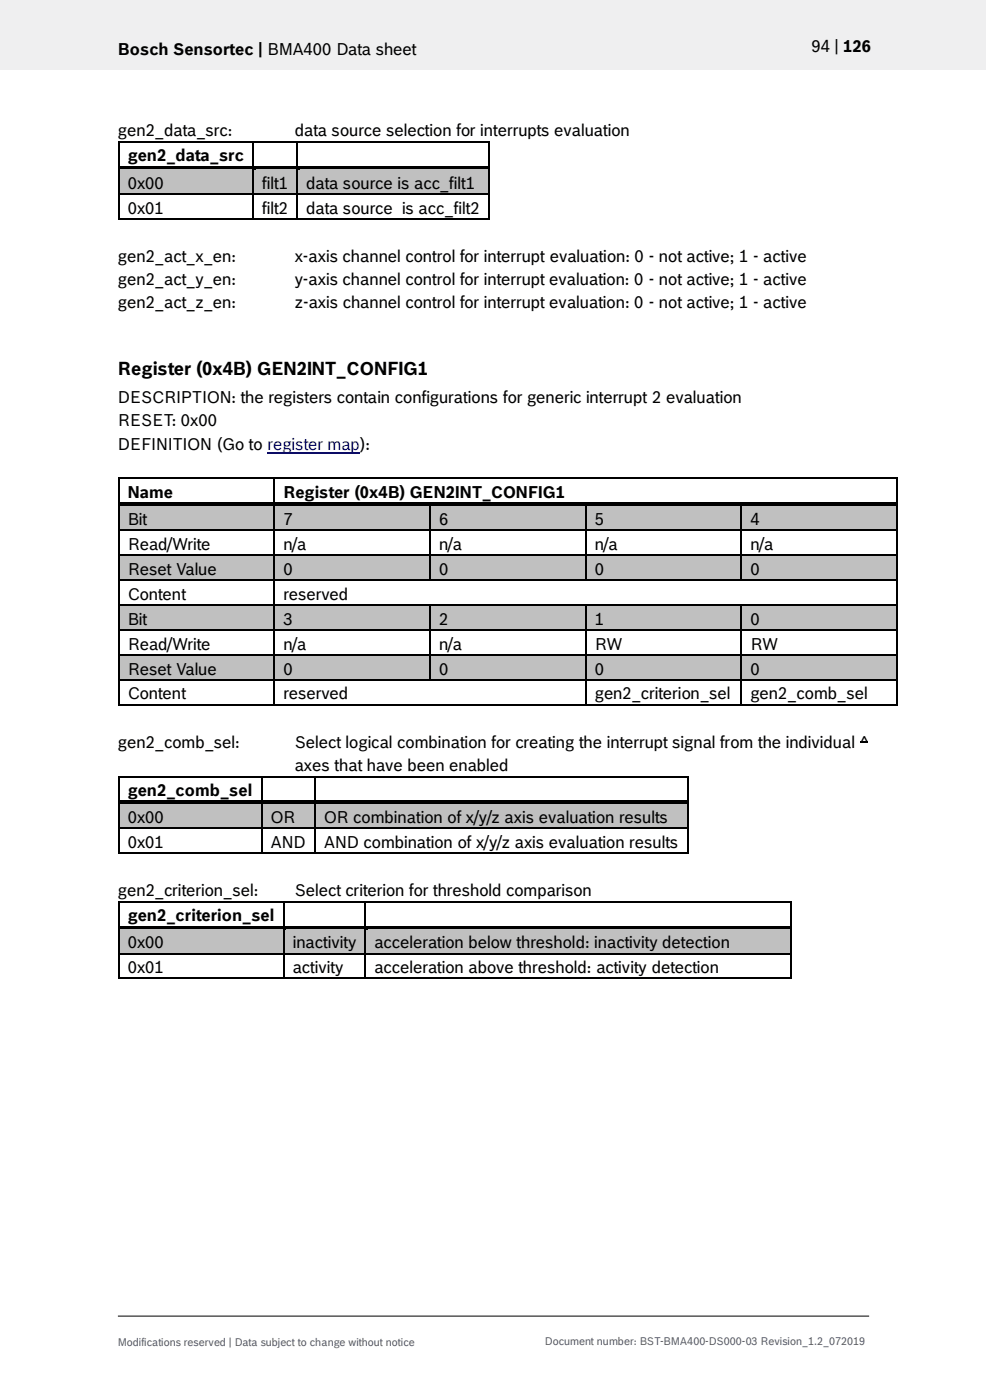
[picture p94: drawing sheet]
<svg xmlns="http://www.w3.org/2000/svg" width="210mm" height="297mm" viewBox="0 0 210 297" stroke-linecap="round" stroke-linejoin="round" font-family="sans-serif">
<defs><g id="words">
<text font-size="3.9" x="25" y="79.6">Register (0x4B) GEN2INT_CONFIG1</text>
<g font-size="3.5">
<text x="25" y="11.6">Bosch Sensortec | BMA400 Data sheet</text>
<text x="172.1" y="11">94 | 126</text>
<text x="25" y="29">gen2_data_src:</text>
<text x="62.5" y="29">data source selection for interrupts evaluation</text>
<text x="27.1" y="34.3">gen2_data_src</text>
<text x="27.1" y="40">0x00</text>
<text x="55.6" y="40">filt1</text>
<text x="64.9" y="40">data source is acc_filt1</text>
<text x="27.1" y="45.3">0x01</text>
<text x="55.6" y="45.3">filt2</text>
<text x="64.9" y="45.3">data source is acc_filt2</text>
<text x="25" y="55.5">gen2_act_x_en:</text>
<text x="62.5" y="55.5">x-axis channel control for interrupt evaluation: 0 - not active; 1 - active</text>
<text x="25" y="60.5">gen2_act_y_en:</text>
<text x="25" y="65.4">gen2_act_z_en:</text>
<text x="62.5" y="60.5">y-axis channel control for interrupt evaluation: 0 - not active; 1 - active</text>
<text x="62.5" y="65.4">z-axis channel control for interrupt evaluation: 0 - not active; 1 - active</text>
<text x="25" y="85.5">DESCRIPTION: the registers contain configurations for generic interrupt 2 evaluation</text>
<text x="25" y="90.5">RESET: 0x00</text>
<text x="25" y="95.4">DEFINITION (Go to register map):</text>
<text x="27.1" y="105.6">Name</text>
<text x="60.1" y="105.6">Register (0x4B) GEN2INT_CONFIG1</text>
<text x="27.1" y="111.4">Bit</text>
<text x="60.1" y="111.4">7</text>
<text x="93.2" y="111.4">6</text>
<text x="126.2" y="111.4">5</text>
<text x="159.2" y="111.4">4</text>
<text x="27.1" y="116.6">Read/Write</text>
<text x="60.1" y="116.6">n/a</text>
<text x="93.2" y="116.6">n/a</text>
<text x="126.2" y="116.6">n/a</text>
<text x="159.2" y="116.6">n/a</text>
<text x="27.1" y="121.9">Reset Value</text>
<text x="60.1" y="121.9">0</text>
<text x="93.2" y="121.9">0</text>
<text x="126.2" y="121.9">0</text>
<text x="159.2" y="121.9">0</text>
<text x="27.1" y="127.2">Content</text>
<text x="60.1" y="127.2">reserved</text>
<text x="27.1" y="132.5">Bit</text>
<text x="27.1" y="137.8">Read/Write</text>
<text x="60.1" y="132.5">3</text>
<text x="60.1" y="137.8">n/a</text>
<text x="93.2" y="132.5">2</text>
<text x="93.2" y="137.8">n/a</text>
<text x="126.2" y="132.5">1</text>
<text x="126.2" y="137.8">RW</text>
<text x="159.2" y="132.5">0</text>
<text x="159.2" y="137.8">RW</text>
<text x="27.1" y="143.1">Reset Value</text>
<text x="60.1" y="143.1">0</text>
<text x="93.2" y="143.1">0</text>
<text x="126.2" y="143.1">0</text>
<text x="159.2" y="143.1">0</text>
<text x="27.1" y="148.4">Content</text>
<text x="60.1" y="148.4">reserved</text>
<text x="126.2" y="148.4">gen2_criterion_sel</text>
<text x="159.2" y="148.4">gen2_comb_sel</text>
<text x="25" y="158.6">gen2_comb_sel:</text>
<text x="62.5" y="158.6">Select logical combination for creating the interrupt signal from the individual ^</text>
<text x="62.5" y="163.6">axes that have been enabled</text>
<text x="27.1" y="168.9">gen2_comb_sel</text>
<text x="27.1" y="174.6">0x00</text>
<text x="27.1" y="179.9">0x01</text>
<text x="57.4" y="174.6">OR</text>
<text x="57.4" y="179.9">AND</text>
<text x="68.7" y="174.6">OR combination of x/y/z axis evaluation results</text>
<text x="68.7" y="179.9">AND combination of x/y/z axis evaluation results</text>
<text x="25" y="190.1">gen2_criterion_sel:</text>
<text x="62.5" y="190.1">Select criterion for threshold comparison</text>
<text x="27.1" y="195.4">gen2_criterion_sel</text>
<text x="27.1" y="201.2">0x00</text>
<text x="62.1" y="201.2">inactivity</text>
<text x="79.4" y="201.2">acceleration below threshold: inactivity detection</text>
<text x="27.1" y="206.4">0x01</text>
<text x="62.1" y="206.4">activity</text>
<text x="79.4" y="206.4">acceleration above threshold: activity detection</text>
</g>
<g font-size="2.3" fill="#535f6b">
<text x="25" y="285.5">Modifications reserved | Data subject to change without notice</text>
<text x="115.6" y="285.3">Document number: BST-BMA400-DS000-03 Revision_1.2_072019</text>
</g>
</g></defs>
<path d="M-.1 0h209.2v14.8h-209.2z" fill-rule="evenodd" fill="#efeff0"/>
<path d="M25 279.2h159.4" fill="none" stroke="#000" stroke-width=".21"/>
<g fill="#000">
<path d="M25 29.9h.4v.4h-.4z" fill-rule="evenodd"/>
<path d="M25 29.9h.4v.4h-.4z" fill-rule="evenodd"/>
<path d="M53.6 29.9h.3v.4h-.3z" fill-rule="evenodd"/>
<path d="M62.9 29.9h.3v.4h-.3z" fill-rule="evenodd"/>
<path d="M103.6 29.9h.3v.4h-.3z" fill-rule="evenodd"/>
<path d="M103.6 29.9h.3v.4h-.3z" fill-rule="evenodd"/>
</g>
<path d="M25.2 30.3v4.9M25.4 30.1h28.2M53.7 30.3v4.9M53.9 30.1h9M63 30.3v4.9M63.2 30.1h40.4M103.7 30.3v4.9" fill="none" stroke="#000" stroke-width=".34"/>
<g fill="#c0c0c0">
<path d="M25.4 36h28.2v5h-28.2z" fill-rule="evenodd"/>
<path d="M27.1 36h24.7v5h-24.7z" fill-rule="evenodd"/>
<path d="M53.9 36h9v5h-9z" fill-rule="evenodd"/>
<path d="M55.6 36h5.5v5h-5.5z" fill-rule="evenodd"/>
<path d="M63.2 36h40.3v5h-40.3z" fill-rule="evenodd"/>
<path d="M64.9 36h36.9v5h-36.9z" fill-rule="evenodd"/>
</g>
<g fill="#000">
<path d="M25 35.2h.4v.8h-.4z" fill-rule="evenodd"/>
<path d="M25.4 35.2h28.2v.8h-28.2z" fill-rule="evenodd"/>
</g>
<path d="M25.4 36h28.2" fill="none" stroke="#c0c0c0" stroke-width=".21"/>
<path d="M53.9 36h.4z" fill-rule="evenodd" fill="#c0c0c0"/>
<g fill="#000">
<path d="M53.6 36h.3z" fill-rule="evenodd"/>
<path d="M53.6 35.2h.7v.8h-.7z" fill-rule="evenodd"/>
<path d="M54.3 35.2h8.6v.8h-8.6z" fill-rule="evenodd"/>
</g>
<path d="M54.3 36h8.6" fill="none" stroke="#c0c0c0" stroke-width=".21"/>
<path d="M63.2 36h.4z" fill-rule="evenodd" fill="#c0c0c0"/>
<g fill="#000">
<path d="M62.9 36h.3z" fill-rule="evenodd"/>
<path d="M62.9 35.2h.7v.8h-.7z" fill-rule="evenodd"/>
<path d="M63.6 35.2h40v.8h-40z" fill-rule="evenodd"/>
<path d="M103.6 35.2h.3v.8h-.3z" fill-rule="evenodd"/>
<path d="M25 41h.4v.3h-.4z" fill-rule="evenodd"/>
<path d="M25 46.3h.4v.3h-.4z" fill-rule="evenodd"/>
<path d="M25 46.3h.4v.3h-.4z" fill-rule="evenodd"/>
<path d="M53.6 41h.3v.3h-.3z" fill-rule="evenodd"/>
<path d="M53.6 46.3h.3v.3h-.3z" fill-rule="evenodd"/>
<path d="M62.9 41h.3v.3h-.3z" fill-rule="evenodd"/>
<path d="M62.9 46.3h.3v.3h-.3z" fill-rule="evenodd"/>
<path d="M103.6 41h.3v.3h-.3z" fill-rule="evenodd"/>
<path d="M103.6 46.3h.3v.3h-.3z" fill-rule="evenodd"/>
<path d="M103.6 46.3h.3v.3h-.3z" fill-rule="evenodd"/>
<path d="M25 101.3h.4v.4h-.4z" fill-rule="evenodd"/>
<path d="M25 101.3h.4v.4h-.4z" fill-rule="evenodd"/>
<path d="M58 101.3h.4v.4h-.4z" fill-rule="evenodd"/>
<path d="M190.2 101.3h.3v.4h-.3z" fill-rule="evenodd"/>
<path d="M190.2 101.3h.3v.4h-.3z" fill-rule="evenodd"/>
</g>
<path d="M63.6 36h40" fill="none" stroke="#c0c0c0" stroke-width=".21"/>
<g fill="none" stroke="#000" stroke-width=".34">
<path d="M25.2 36v5M53.7 36v5M63 36v5M103.7 36v5M25.2 41.3v5M25.4 41.2h28.2M25.4 46.4h28.2M53.7 41.3v5M53.9 41.2h9M53.9 46.4h9M63 41.3v5M63.2 41.2h40.4"/>
<path d="M63.2 46.4h40.4M103.7 41.3v5M25.2 101.7v4.9M25.4 101.5h32.6M58.2 101.7v4.9M58.4 101.5h131.8M190.3 101.7v4.9"/>
</g>
<path d="M56.7 96h19.7" fill="none" stroke="#00f" stroke-width=".25"/>
<g fill="#c0c0c0">
<path d="M25.4 107.4h32.6v4.9h-32.6z" fill-rule="evenodd"/>
<path d="M27.1 107.4h29.2v4.9h-29.2z" fill-rule="evenodd"/>
<path d="M58.4 107.4h32.7v4.9h-32.7z" fill-rule="evenodd"/>
<path d="M60.1 107.4h29.2v4.9h-29.2z" fill-rule="evenodd"/>
<path d="M91.4 107.4h32.7v4.9h-32.7z" fill-rule="evenodd"/>
<path d="M93.2 107.4h29.2v4.9h-29.2z" fill-rule="evenodd"/>
<path d="M124.4 107.4h32.7v4.9h-32.7z" fill-rule="evenodd"/>
<path d="M126.2 107.4h29.2v4.9h-29.2z" fill-rule="evenodd"/>
<path d="M157.5 107.4h32.7v4.9h-32.7z" fill-rule="evenodd"/>
<path d="M159.2 107.4h29.2v4.9h-29.2z" fill-rule="evenodd"/>
</g>
<g fill="#000">
<path d="M25 106.6h.4v.8h-.4z" fill-rule="evenodd"/>
<path d="M25.4 106.6h32.6v.8h-32.6z" fill-rule="evenodd"/>
</g>
<path d="M25.4 107.4h32.6" fill="none" stroke="#c0c0c0" stroke-width=".21"/>
<path d="M58.4 107.4h.4z" fill-rule="evenodd" fill="#c0c0c0"/>
<g fill="#000">
<path d="M58 107.4h.4z" fill-rule="evenodd"/>
<path d="M58 106.6h.8v.8h-.8z" fill-rule="evenodd"/>
<path d="M58.8 106.6h32.3v.8h-32.3z" fill-rule="evenodd"/>
</g>
<path d="M58.8 107.4h32.3" fill="none" stroke="#c0c0c0" stroke-width=".21"/>
<path d="M91.4 107.4h.4z" fill-rule="evenodd" fill="#c0c0c0"/>
<g fill="#000">
<path d="M91.1 107.4h.3z" fill-rule="evenodd"/>
<path d="M91.1 106.6h.7v.8h-.7z" fill-rule="evenodd"/>
<path d="M91.8 106.6h32.3v.8h-32.3z" fill-rule="evenodd"/>
</g>
<path d="M91.8 107.4h32.3" fill="none" stroke="#c0c0c0" stroke-width=".21"/>
<path d="M124.4 107.4h.5z" fill-rule="evenodd" fill="#c0c0c0"/>
<g fill="#000">
<path d="M124.1 107.4h.3z" fill-rule="evenodd"/>
<path d="M124.1 106.6h.8v.8h-.8z" fill-rule="evenodd"/>
<path d="M124.9 106.6h32.2v.8h-32.2z" fill-rule="evenodd"/>
</g>
<path d="M124.9 107.4h32.2" fill="none" stroke="#c0c0c0" stroke-width=".21"/>
<path d="M157.5 107.4h.4z" fill-rule="evenodd" fill="#c0c0c0"/>
<g fill="#000">
<path d="M25 112.3h.4v.4h-.4z" fill-rule="evenodd"/>
<path d="M58 112.3h.4v.4h-.4z" fill-rule="evenodd"/>
<path d="M91.1 112.3h.3v.4h-.3z" fill-rule="evenodd"/>
<path d="M124.1 112.3h.3v.4h-.3z" fill-rule="evenodd"/>
<path d="M157.1 107.4h.4z" fill-rule="evenodd"/>
<path d="M157.1 106.6h.8v.8h-.8z" fill-rule="evenodd"/>
<path d="M157.1 112.3h.4v.4h-.4z" fill-rule="evenodd"/>
<path d="M157.9 106.6h32.3v.8h-32.3z" fill-rule="evenodd"/>
<path d="M190.2 106.6h.3v.8h-.3z" fill-rule="evenodd"/>
<path d="M190.2 112.3h.3v.4h-.3z" fill-rule="evenodd"/>
</g>
<path d="M157.9 107.4h32.3" fill="none" stroke="#c0c0c0" stroke-width=".21"/>
<g fill="none" stroke="#000" stroke-width=".34">
<path d="M25.2 107.4v4.9M25.2 112.7v4.9M25.4 112.5h32.6M58.2 107.4v4.9M58.2 112.7v4.9M58.4 112.5h32.7M91.2 107.4v4.9M91.2 112.7v4.9M91.4 112.5h32.7M124.3 107.4v4.9M124.3 112.7v4.9M124.4 112.5h32.7"/>
<path d="M157.3 107.4v4.9M157.3 112.7v4.9M157.5 112.5h32.7M190.3 107.4v4.9M190.3 112.7v4.9"/>
</g>
<g fill="#c0c0c0">
<path d="M25.4 118h32.6v4.9h-32.6z" fill-rule="evenodd"/>
<path d="M27.1 118h29.2v4.9h-29.2z" fill-rule="evenodd"/>
<path d="M58.4 118h32.7v4.9h-32.7z" fill-rule="evenodd"/>
<path d="M60.1 118h29.2v4.9h-29.2z" fill-rule="evenodd"/>
<path d="M91.4 118h32.7v4.9h-32.7z" fill-rule="evenodd"/>
<path d="M93.2 118h29.2v4.9h-29.2z" fill-rule="evenodd"/>
<path d="M124.4 118h32.7v4.9h-32.7z" fill-rule="evenodd"/>
<path d="M126.2 118h29.2v4.9h-29.2z" fill-rule="evenodd"/>
<path d="M157.5 118h32.7v4.9h-32.7z" fill-rule="evenodd"/>
<path d="M159.2 118h29.2v4.9h-29.2z" fill-rule="evenodd"/>
</g>
<g fill="#000">
<path d="M25 117.6h.4v.4h-.4z" fill-rule="evenodd"/>
<path d="M58 117.6h.4v.4h-.4z" fill-rule="evenodd"/>
<path d="M91.1 117.6h.3v.4h-.3z" fill-rule="evenodd"/>
<path d="M124.1 117.6h.3v.4h-.3z" fill-rule="evenodd"/>
<path d="M157.1 117.6h.4v.4h-.4z" fill-rule="evenodd"/>
<path d="M190.2 117.6h.3v.4h-.3z" fill-rule="evenodd"/>
<path d="M25 122.9h.4v.3h-.4z" fill-rule="evenodd"/>
<path d="M58 122.9h.4v.3h-.4z" fill-rule="evenodd"/>
<path d="M91.1 122.9h.3v.3h-.3z" fill-rule="evenodd"/>
<path d="M124.1 122.9h.3v.3h-.3z" fill-rule="evenodd"/>
<path d="M157.1 122.9h.4v.3h-.4z" fill-rule="evenodd"/>
<path d="M190.2 122.9h.3v.3h-.3z" fill-rule="evenodd"/>
</g>
<g fill="none" stroke="#000" stroke-width=".34">
<path d="M25.2 118v4.9M25.4 117.8h32.6M58.2 118v4.9M58.4 117.8h32.7M91.2 118v4.9M91.4 117.8h32.7M124.3 118v4.9M124.4 117.8h32.7M157.3 118v4.9M157.5 117.8h32.7M190.3 118v4.9M25.2 123.2v5"/>
<path d="M25.4 123.1h32.6M58.2 123.2v5M58.4 123.1h32.7M91.4 123.1h32.7M124.4 123.1h32.7M157.5 123.1h32.7M190.3 123.2v5"/>
</g>
<g fill="#c0c0c0">
<path d="M25.4 128.6h32.6v4.9h-32.6z" fill-rule="evenodd"/>
<path d="M27.1 128.6h29.2v4.9h-29.2z" fill-rule="evenodd"/>
<path d="M58.4 128.6h32.7v4.9h-32.7z" fill-rule="evenodd"/>
<path d="M60.1 128.6h29.2v4.9h-29.2z" fill-rule="evenodd"/>
<path d="M91.4 128.6h32.7v4.9h-32.7z" fill-rule="evenodd"/>
<path d="M93.2 128.6h29.2v4.9h-29.2z" fill-rule="evenodd"/>
<path d="M124.4 128.6h32.7v4.9h-32.7z" fill-rule="evenodd"/>
<path d="M126.2 128.6h29.2v4.9h-29.2z" fill-rule="evenodd"/>
<path d="M157.5 128.6h32.7v4.9h-32.7z" fill-rule="evenodd"/>
<path d="M159.2 128.6h29.2v4.9h-29.2z" fill-rule="evenodd"/>
</g>
<g fill="#000">
<path d="M25 128.2h.4v.3h-.4z" fill-rule="evenodd"/>
<path d="M25 133.5h.4v.3h-.4z" fill-rule="evenodd"/>
<path d="M58 128.2h.4v.3h-.4z" fill-rule="evenodd"/>
<path d="M58 133.5h.4v.3h-.4z" fill-rule="evenodd"/>
<path d="M91.1 128.2h.3v.3h-.3z" fill-rule="evenodd"/>
<path d="M91.1 133.5h.3v.3h-.3z" fill-rule="evenodd"/>
<path d="M124.1 128.2h.3v.3h-.3z" fill-rule="evenodd"/>
<path d="M124.1 133.5h.3v.3h-.3z" fill-rule="evenodd"/>
<path d="M157.1 128.2h.4v.3h-.4z" fill-rule="evenodd"/>
<path d="M157.1 133.5h.4v.3h-.4z" fill-rule="evenodd"/>
<path d="M190.2 128.2h.3v.3h-.3z" fill-rule="evenodd"/>
<path d="M190.2 133.5h.3v.3h-.3z" fill-rule="evenodd"/>
</g>
<g fill="none" stroke="#000" stroke-width=".34">
<path d="M25.2 128.5v5M25.2 133.8v5M25.4 128.4h32.6M25.4 133.7h32.6M58.2 128.5v5M58.2 133.8v5M58.4 128.4h32.7M58.4 133.7h32.7M91.2 128.5v5M91.2 133.8v5M91.4 128.4h32.7M91.4 133.7h32.7"/>
<path d="M124.3 128.5v5M124.3 133.8v5M124.4 128.4h32.7M124.4 133.7h32.7M157.3 128.5v5M157.3 133.8v5M157.5 128.4h32.7M157.5 133.7h32.7M190.3 128.5v5M190.3 133.8v5"/>
</g>
<g fill="#c0c0c0">
<path d="M25.4 139.2h32.6v4.9h-32.6z" fill-rule="evenodd"/>
<path d="M27.1 139.2h29.2v4.9h-29.2z" fill-rule="evenodd"/>
<path d="M58.4 139.2h32.7v4.9h-32.7z" fill-rule="evenodd"/>
<path d="M60.1 139.2h29.2v4.9h-29.2z" fill-rule="evenodd"/>
<path d="M91.4 139.2h32.7v4.9h-32.7z" fill-rule="evenodd"/>
<path d="M93.2 139.2h29.2v4.9h-29.2z" fill-rule="evenodd"/>
<path d="M124.4 139.2h32.7v4.9h-32.7z" fill-rule="evenodd"/>
<path d="M126.2 139.2h29.2v4.9h-29.2z" fill-rule="evenodd"/>
<path d="M157.5 139.2h32.7v4.9h-32.7z" fill-rule="evenodd"/>
<path d="M159.2 139.2h29.2v4.9h-29.2z" fill-rule="evenodd"/>
</g>
<g fill="#000">
<path d="M25 138.8h.4v.3h-.4z" fill-rule="evenodd"/>
<path d="M58 138.8h.4v.3h-.4z" fill-rule="evenodd"/>
<path d="M91.1 138.8h.3v.3h-.3z" fill-rule="evenodd"/>
<path d="M124.1 138.8h.3v.3h-.3z" fill-rule="evenodd"/>
<path d="M157.1 138.8h.4v.3h-.4z" fill-rule="evenodd"/>
<path d="M190.2 138.8h.3v.3h-.3z" fill-rule="evenodd"/>
<path d="M25 144.1h.4v.3h-.4z" fill-rule="evenodd"/>
<path d="M25 149.4h.4v.4h-.4z" fill-rule="evenodd"/>
<path d="M25 149.4h.4v.4h-.4z" fill-rule="evenodd"/>
<path d="M58 144.1h.4v.3h-.4z" fill-rule="evenodd"/>
<path d="M58 149.4h.4v.4h-.4z" fill-rule="evenodd"/>
<path d="M91.1 144.1h.3v.3h-.3z" fill-rule="evenodd"/>
<path d="M124.1 144.1h.3v.3h-.3z" fill-rule="evenodd"/>
<path d="M124.1 149.4h.3v.4h-.3z" fill-rule="evenodd"/>
<path d="M157.1 144.1h.4v.3h-.4z" fill-rule="evenodd"/>
<path d="M157.1 149.4h.4v.4h-.4z" fill-rule="evenodd"/>
<path d="M182.5 157.4h1.7v.3h-1.7z" fill-rule="evenodd"/>
<path d="M190.2 144.1h.3v.3h-.3z" fill-rule="evenodd"/>
<path d="M190.2 149.4h.3v.4h-.3z" fill-rule="evenodd"/>
<path d="M190.2 149.4h.3v.4h-.3z" fill-rule="evenodd"/>
<path d="M25 164.6h.4v.3h-.4z" fill-rule="evenodd"/>
<path d="M25 164.6h.4v.3h-.4z" fill-rule="evenodd"/>
<path d="M55.3 164.6h.4v.3h-.4z" fill-rule="evenodd"/>
<path d="M66.6 164.6h.3v.3h-.3z" fill-rule="evenodd"/>
<path d="M145.7 164.6h.4v.3h-.4z" fill-rule="evenodd"/>
<path d="M145.7 164.6h.4v.3h-.4z" fill-rule="evenodd"/>
</g>
<g fill="none" stroke="#000" stroke-width=".34">
<path d="M25.2 139.1v5M25.4 139h32.6M58.2 139.1v5M58.4 139h32.7M91.2 139.1v5M91.4 139h32.7M124.3 139.1v5M124.4 139h32.7M157.3 139.1v5M157.5 139h32.7M190.3 139.1v5M25.2 144.4v5"/>
<path d="M25.4 144.2h32.6M25.4 149.6h32.6M58.2 144.4v5M58.4 144.2h32.7M58.4 149.6h65.7M91.4 144.2h32.7M124.3 144.4v5M124.4 144.2h32.7M124.4 149.6h32.7M157.3 144.4v5M157.5 144.2h32.7M157.5 149.6h32.7"/>
<path d="M190.3 144.4v5M25.2 164.9v5M25.4 164.7h29.9M55.5 164.9v5M55.7 164.7h10.9M66.8 164.9v5M66.9 164.7h78.8M145.9 164.9v5"/>
</g>
<g fill="#c0c0c0">
<path d="M25.4 170.6h29.9v5h-29.9z" fill-rule="evenodd"/>
<path d="M27.1 170.6h26.5v5h-26.5z" fill-rule="evenodd"/>
<path d="M55.7 170.6h10.9v5h-10.9z" fill-rule="evenodd"/>
<path d="M57.4 170.6h7.5v5h-7.5z" fill-rule="evenodd"/>
<path d="M66.9 170.6h78.8v5h-78.8z" fill-rule="evenodd"/>
<path d="M68.7 170.6h75.3v5h-75.3z" fill-rule="evenodd"/>
</g>
<g fill="#000">
<path d="M25 169.9h.4v.8h-.4z" fill-rule="evenodd"/>
<path d="M25.4 169.9h29.9v.7h-29.9z" fill-rule="evenodd"/>
</g>
<path d="M25.4 170.6h29.9" fill="none" stroke="#c0c0c0" stroke-width=".21"/>
<path d="M55.7 170.6l.4 .1z" fill-rule="evenodd" fill="#c0c0c0"/>
<g fill="#000">
<path d="M55.3 170.6l.4 .1z" fill-rule="evenodd"/>
<path d="M55.3 169.9h.8v.7h-.8z" fill-rule="evenodd"/>
<path d="M56.1 169.9h10.5v.7h-10.5z" fill-rule="evenodd"/>
</g>
<path d="M56.1 170.6h10.5" fill="none" stroke="#c0c0c0" stroke-width=".21"/>
<path d="M66.9 170.6l.5 .1z" fill-rule="evenodd" fill="#c0c0c0"/>
<g fill="#000">
<path d="M25 175.6h.4v.3h-.4z" fill-rule="evenodd"/>
<path d="M55.3 175.6h.4v.3h-.4z" fill-rule="evenodd"/>
<path d="M66.6 170.6l.3 .1z" fill-rule="evenodd"/>
<path d="M66.6 169.9h.8v.7h-.8z" fill-rule="evenodd"/>
<path d="M66.6 175.6h.3v.3h-.3z" fill-rule="evenodd"/>
<path d="M67.4 169.9h78.3v.7h-78.3z" fill-rule="evenodd"/>
<path d="M145.7 169.9h.4v.8h-.4z" fill-rule="evenodd"/>
<path d="M145.7 175.6h.4v.3h-.4z" fill-rule="evenodd"/>
<path d="M25 180.9h.4v.3h-.4z" fill-rule="evenodd"/>
<path d="M25 180.9h.4v.3h-.4z" fill-rule="evenodd"/>
<path d="M25 191.1h.4v.4h-.4z" fill-rule="evenodd"/>
<path d="M25 191.1h.4v.4h-.4z" fill-rule="evenodd"/>
<path d="M55.3 180.9h.4v.3h-.4z" fill-rule="evenodd"/>
<path d="M60 191.1h.4v.4h-.4z" fill-rule="evenodd"/>
<path d="M66.6 180.9h.3v.3h-.3z" fill-rule="evenodd"/>
<path d="M77.4 191.1h.3v.4h-.3z" fill-rule="evenodd"/>
<path d="M145.7 180.9h.4v.3h-.4z" fill-rule="evenodd"/>
<path d="M145.7 180.9h.4v.3h-.4z" fill-rule="evenodd"/>
<path d="M167.6 191.1h.4v.4h-.4z" fill-rule="evenodd"/>
<path d="M167.6 191.1h.4v.4h-.4z" fill-rule="evenodd"/>
</g>
<path d="M67.4 170.6h78.3" fill="none" stroke="#c0c0c0" stroke-width=".21"/>
<g fill="none" stroke="#000" stroke-width=".34">
<path d="M25.2 170.7v4.9M25.2 175.9v5M25.4 175.8h29.9M55.5 170.7v4.9M55.5 175.9v5M55.7 175.8h10.9M66.8 170.7v4.9M66.8 175.9v5M66.9 175.8h78.8M145.9 170.7v4.9M145.9 175.9v5M25.2 191.5v4.9"/>
<path d="M25.4 181h29.9M25.4 191.3h34.6M55.7 181h10.9M60.2 191.5v4.9M60.4 191.3h17M66.9 181h78.8M77.5 191.5v4.9M77.7 191.3h89.9M167.8 191.5v4.9"/>
</g>
<g fill="#c0c0c0">
<path d="M25.4 197.2h34.6v4.9h-34.6z" fill-rule="evenodd"/>
<path d="M27.1 197.2h31.2v4.9h-31.2z" fill-rule="evenodd"/>
<path d="M60.4 197.2h17v4.9h-17z" fill-rule="evenodd"/>
<path d="M62.1 197.2h13.5v4.9h-13.5z" fill-rule="evenodd"/>
<path d="M77.7 197.2h89.9v4.9h-89.9z" fill-rule="evenodd"/>
<path d="M79.4 197.2h86.5v4.9h-86.5z" fill-rule="evenodd"/>
</g>
<g fill="#000">
<path d="M25 196.4h.4v.8h-.4z" fill-rule="evenodd"/>
<path d="M25.4 196.4h34.6v.8h-34.6z" fill-rule="evenodd"/>
</g>
<path d="M25.4 197.2h34.6" fill="none" stroke="#c0c0c0" stroke-width=".21"/>
<path d="M60.4 197.2h.4z" fill-rule="evenodd" fill="#c0c0c0"/>
<g fill="#000">
<path d="M60 197.2h.4z" fill-rule="evenodd"/>
<path d="M60 196.4h.8v.8h-.8z" fill-rule="evenodd"/>
<path d="M60.8 196.4h16.6v.8h-16.6z" fill-rule="evenodd"/>
</g>
<path d="M60.8 197.2h16.6" fill="none" stroke="#c0c0c0" stroke-width=".21"/>
<path d="M77.7 197.2h.4z" fill-rule="evenodd" fill="#c0c0c0"/>
<g fill="#000">
<path d="M77.4 197.2h.3z" fill-rule="evenodd"/>
<path d="M77.4 196.4h.7v.8h-.7z" fill-rule="evenodd"/>
<path d="M78.1 196.4h89.5v.8h-89.5z" fill-rule="evenodd"/>
<path d="M167.6 196.4h.4v.8h-.4z" fill-rule="evenodd"/>
<path d="M25 202.1h.4v.4h-.4z" fill-rule="evenodd"/>
<path d="M25 207.4h.4v.4h-.4z" fill-rule="evenodd"/>
<path d="M25 207.4h.4v.4h-.4z" fill-rule="evenodd"/>
<path d="M60 202.1h.4v.4h-.4z" fill-rule="evenodd"/>
<path d="M60 207.4h.4v.4h-.4z" fill-rule="evenodd"/>
<path d="M77.4 202.1h.3v.4h-.3z" fill-rule="evenodd"/>
<path d="M77.4 207.4h.3v.4h-.3z" fill-rule="evenodd"/>
<path d="M167.6 202.1h.4v.4h-.4z" fill-rule="evenodd"/>
<path d="M167.6 207.4h.4v.4h-.4z" fill-rule="evenodd"/>
<path d="M167.6 207.4h.4v.4h-.4z" fill-rule="evenodd"/>
</g>
<path d="M78.1 197.2h89.5" fill="none" stroke="#c0c0c0" stroke-width=".21"/>
<g fill="none" stroke="#000" stroke-width=".34">
<path d="M25.2 197.2v4.9M60.2 197.2v4.9M77.5 197.2v4.9M167.8 197.2v4.9M25.2 202.5v4.9M25.4 202.3h34.6M25.4 207.6h34.6M60.2 202.5v4.9M60.4 202.3h17M60.4 207.6h17M77.5 202.5v4.9M77.7 202.3h89.9"/>
<path d="M77.7 207.6h89.9M167.8 202.5v4.9"/>
</g>
<use href="#words"/>
</svg>
